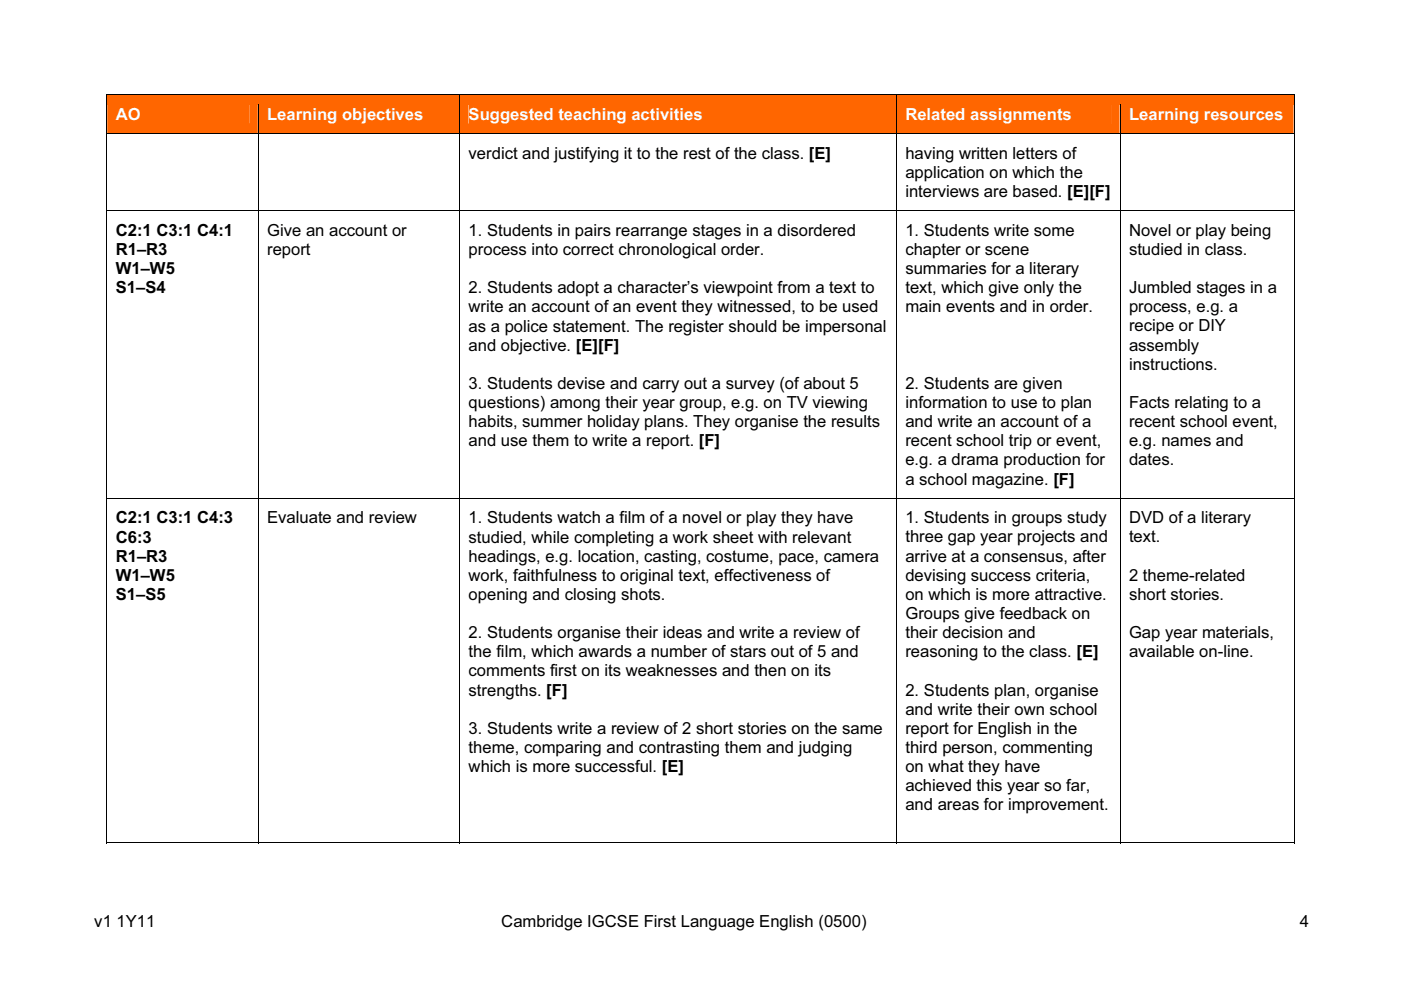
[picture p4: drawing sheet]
<svg xmlns="http://www.w3.org/2000/svg" width="297mm" height="210mm" viewBox="0 0 297 210" stroke-linecap="round" stroke-linejoin="round" font-family="sans-serif">
<defs><g id="words">
<g font-size="3.5" fill="#fff">
<text x="24.6" y="25.5">AO</text>
<text x="56.6" y="25.5">Learning objectives</text>
<text x="99.4" y="25.5">Suggested teaching activities</text>
<text x="192" y="25.5">Related assignments</text>
<text x="239.4" y="25.5">Learning resources</text>
</g>
<g font-size="3.5">
<text x="99.4" y="33.7">verdict and justifying it to the rest of the class. [E]</text>
<text x="192" y="33.7">having written letters of</text>
<text x="192" y="37.7">application on which the</text>
<text x="192" y="41.8">interviews are based. [E][F]</text>
<text x="24.6" y="50">C2:1 C3:1 C4:1</text>
<text x="56.6" y="50">Give an account or</text>
<text x="99.4" y="50">1. Students in pairs rearrange stages in a disordered</text>
<text x="192" y="50">1. Students write some</text>
<text x="239.4" y="50">Novel or play being</text>
<text x="24.6" y="54.1">R1–R3</text>
<text x="24.6" y="58.1">W1–W5</text>
<text x="56.6" y="54.1">report</text>
<text x="99.4" y="54.1">process into correct chronological order.</text>
<text x="192" y="54.1">chapter or scene</text>
<text x="192" y="58.1">summaries for a literary</text>
<text x="239.4" y="54.1">studied in class.</text>
<text x="24.6" y="62.2">S1–S4</text>
<text x="99.4" y="62.2">2. Students adopt a character’s viewpoint from a text to</text>
<text x="192" y="62.2">text, which give only the</text>
<text x="239.4" y="62.2">Jumbled stages in a</text>
<text x="99.4" y="66.2">write an account of an event they witnessed, to be used</text>
<text x="99.4" y="70.3">as a police statement. The register should be impersonal</text>
<text x="192" y="66.2">main events and in order.</text>
<text x="239.4" y="66.2">process, e.g. a</text>
<text x="239.4" y="70.3">recipe or DIY</text>
<text x="99.4" y="74.3">and objective. [E][F]</text>
<text x="239.4" y="74.3">assembly</text>
<text x="99.4" y="82.5">3. Students devise and carry out a survey (of about 5</text>
<text x="192" y="82.5">2. Students are given</text>
<text x="239.4" y="78.4">instructions.</text>
<text x="99.4" y="86.5">questions) among their year group, e.g. on TV viewing</text>
<text x="192" y="86.5">information to use to plan</text>
<text x="239.4" y="86.5">Facts relating to a</text>
<text x="99.4" y="90.6">habits, summer holiday plans. They organise the results</text>
<text x="99.4" y="94.6">and use them to write a report. [F]</text>
<text x="192" y="90.6">and write an account of a</text>
<text x="192" y="94.6">recent school trip or event,</text>
<text x="239.4" y="90.6">recent school event,</text>
<text x="239.4" y="94.6">e.g. names and</text>
<text x="192" y="98.7">e.g. a drama production for</text>
<text x="239.4" y="98.7">dates.</text>
<text x="192" y="102.7">a school magazine. [F]</text>
<text x="24.6" y="111">C2:1 C3:1 C4:3</text>
<text x="56.6" y="111">Evaluate and review</text>
<text x="99.4" y="111">1. Students watch a film of a novel or play they have</text>
<text x="192" y="111">1. Students in groups study</text>
<text x="239.4" y="111">DVD of a literary</text>
<text x="24.6" y="115">C6:3</text>
<text x="24.6" y="119.1">R1–R3</text>
<text x="99.4" y="115">studied, while completing a work sheet with relevant</text>
<text x="99.4" y="119.1">headings, e.g. location, casting, costume, pace, camera</text>
<text x="192" y="115">three gap year projects and</text>
<text x="192" y="119.1">arrive at a consensus, after</text>
<text x="239.4" y="115">text.</text>
<text x="24.6" y="123.1">W1–W5</text>
<text x="99.4" y="123.1">work, faithfulness to original text, effectiveness of</text>
<text x="192" y="123.1">devising success criteria,</text>
<text x="239.4" y="123.1">2 theme-related</text>
<text x="24.6" y="127.2">S1–S5</text>
<text x="99.4" y="127.2">opening and closing shots.</text>
<text x="192" y="127.2">on which is more attractive.</text>
<text x="192" y="131.2">Groups give feedback on</text>
<text x="239.4" y="127.2">short stories.</text>
<text x="99.4" y="135.3">2. Students organise their ideas and write a review of</text>
<text x="192" y="135.3">their decision and</text>
<text x="239.4" y="135.3">Gap year materials,</text>
<text x="99.4" y="139.4">the film, which awards a number of stars out of 5 and</text>
<text x="99.4" y="143.4">comments first on its weaknesses and then on its</text>
<text x="192" y="139.4">reasoning to the class. [E]</text>
<text x="239.4" y="139.3">available on-line.</text>
<text x="99.4" y="147.5">strengths. [F]</text>
<text x="192" y="147.5">2. Students plan, organise</text>
<text x="99.4" y="155.6">3. Students write a review of 2 short stories on the same</text>
<text x="192" y="151.5">and write their own school</text>
<text x="192" y="155.6">report for English in the</text>
<text x="99.4" y="159.6">theme, comparing and contrasting them and judging</text>
<text x="192" y="159.6">third person, commenting</text>
<text x="99.4" y="163.7">which is more successful. [E]</text>
<text x="192" y="163.7">on what they have</text>
<text x="192" y="167.7">achieved this year so far,</text>
<text x="192" y="171.8">and areas for improvement.</text>
<text x="20" y="196.6">v1 1Y11</text>
<text x="106.3" y="196.6">Cambridge IGCSE First Language English (0500)</text>
<text x="275.6" y="196.6">4</text>
</g>
</g></defs>
<g fill="#f60">
<path d="M22.7 20.2h31.9v8h-31.9z"/>
<path d="M24.5 22.2h28.3v4h-28.3z"/>
<path d="M54.8 20.2h42.6v8h-42.6z"/>
<path d="M56.6 22.2h38.9v4h-38.9z"/>
<path d="M97.5 20.2h92.5v8h-92.5z"/>
<path d="M99.4 22.2h88.8v4h-88.8z"/>
<path d="M190.1 20.2h47.3v8h-47.3z"/>
<path d="M192 22.2h43.6v4h-43.6z"/>
<path d="M237.5 20.2h36.8v8h-36.8z"/>
<path d="M239.4 22.2h33.1v4h-33.1z"/>
</g>
<path d="M22.6 20.1h32M22.6 20v2.2" fill="none" stroke="#000" stroke-width=".21"/>
<path d="M22.7 20.2h31.9v2h-31.9z" fill="#f60"/>
<path d="M54.7 20v2.2M54.8 20.1h42.6" fill="none" stroke="#000" stroke-width=".21"/>
<path d="M54.8 20.2h42.6v2h-42.6z" fill="#f60"/>
<path d="M97.4 20v2.2M97.5 20.1h92.5" fill="none" stroke="#000" stroke-width=".21"/>
<path d="M97.5 20.2h92.5v2h-92.5z" fill="#f60"/>
<path d="M190.1 20v2.2M190.1 20.1h47.3" fill="none" stroke="#000" stroke-width=".21"/>
<path d="M190.1 20.2h47.3v2h-47.3z" fill="#f60"/>
<path d="M237.5 20v2.2M237.5 20.1h36.8" fill="none" stroke="#000" stroke-width=".21"/>
<path d="M237.5 20.2h36.8v2h-36.8z" fill="#f60"/>
<g fill="none" stroke="#000" stroke-width=".21">
<path d="M22.6 22.2v156.6M22.7 28.3h31.9M54.7 22.2v156.6M54.8 28.3h42.6M97.4 22.2v156.6M97.5 28.3h92.5M190.1 22.2v156.6M190.1 28.3h47.3M237.5 22.2v156.6M237.5 28.3h36.8M274.4 20v158.8M22.7 44.6h31.9"/>
<path d="M54.8 44.6h42.6M97.5 44.6h92.5M190.1 44.6h47.3M237.5 44.6h36.8M22.7 105.6h31.9M54.8 105.6h42.6M97.5 105.6h92.5M190.1 105.6h47.3M237.5 105.6h36.8M22.6 178.7h32M54.8 178.7h42.6M97.5 178.7h92.5"/>
<path d="M190.1 178.7h47.3M237.5 178.7h36.8"/>
</g>
<path d="M274.3 20h.2v.2h-.2zM274.3 178.6h.2v.2h-.2z" fill="#000"/>
<use href="#words"/>
</svg>
